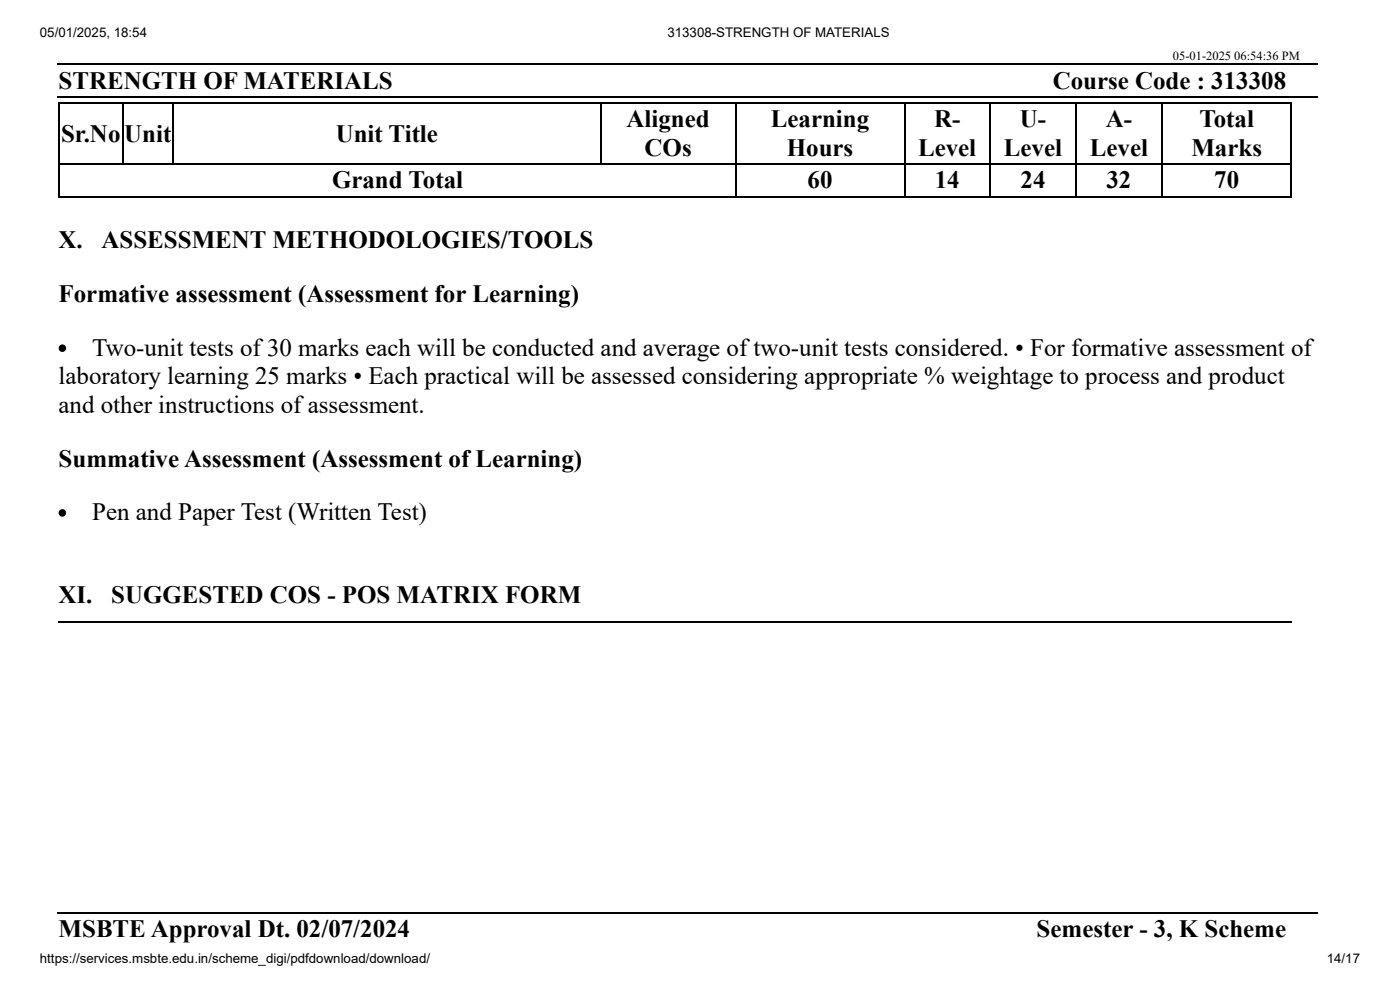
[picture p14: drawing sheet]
<svg xmlns="http://www.w3.org/2000/svg" width="297mm" height="210mm" viewBox="0 0 297 210" stroke-linecap="round" stroke-linejoin="round" font-family="sans-serif">
<defs><g id="words">
<g font-size="5.3">
<text x="12.4" y="18.8">STRENGTH OF MATERIALS</text>
<text x="223.3" y="18.8">Course Code : 313308</text>
<text x="132.9" y="27">Aligned</text>
<text x="163.5" y="27">Learning</text>
<text x="198.2" y="27">R-</text>
<text x="216.4" y="27">U-</text>
<text x="234.6" y="27">A-</text>
<text x="254.5" y="27">Total</text>
<text x="13" y="30.2">Sr.No</text>
<text x="26.4" y="30.2">Unit</text>
<text x="71.2" y="30.2">Unit Title</text>
<text x="136.8" y="33.1">COs</text>
<text x="166.9" y="33.1">Hours</text>
<text x="194.8" y="33.1">Level</text>
<text x="213" y="33.1">Level</text>
<text x="231.2" y="33.1">Level</text>
<text x="252.8" y="33.1">Marks</text>
<text x="70.4" y="40">Grand Total</text>
<text x="171.3" y="40">60</text>
<text x="198.3" y="40">14</text>
<text x="216.5" y="40">24</text>
<text x="234.7" y="40">32</text>
<text x="257.6" y="40">70</text>
<text x="12.4" y="52.7">X.</text>
<text x="21.6" y="52.7">ASSESSMENT METHODOLOGIES/TOOLS</text>
<text x="12.4" y="64">Formative assessment (Assessment for Learning)</text>
<text x="19.6" y="75.4">Two-unit tests of 30 marks each will be conducted and average of two-unit tests considered. • For formative assessment of</text>
<text x="12.4" y="81.5">laboratory learning 25 marks • Each practical will be assessed considering appropriate % weightage to process and product</text>
<text x="12.4" y="87.6">and other instructions of assessment.</text>
<text x="12.4" y="99">Summative Assessment (Assessment of Learning)</text>
<text x="19.6" y="110.3">Pen and Paper Test (Written Test)</text>
<text x="12.4" y="127.8">XI.</text>
<text x="23.6" y="127.8">SUGGESTED COS - POS MATRIX FORM</text>
<text x="12.4" y="198.7">MSBTE Approval Dt. 02/07/2024</text>
<text x="219.9" y="198.7">Semester - 3, K Scheme</text>
</g>
<g font-size="2.8">
<text x="8.5" y="7.9">05/01/2025, 18:54</text>
<text x="141.6" y="7.9">313308-STRENGTH OF MATERIALS</text>
<text x="8.5" y="204.3">https://services.msbte.edu.in/scheme_digi/pdfdownload/download/</text>
<text x="281.5" y="204.3">14/17</text>
</g>
<text font-size="2.6" x="248.8" y="12.7">05-01-2025 06:54:36 PM</text>
</g></defs>
<g fill="none" stroke="#000" stroke-width=".26">
<path d="M12.2 13.6h267.5M12.2 20.5h267.5M12.4 21.8h261.7M12.4 34.8h261.7M12.6 21.7v20.1M26.1 21.7v13.2M36.6 21.7v13.2M127.4 21.7v13.2M156.2 21.7v20.1M192 21.7v20.1M209.9 21.7v20.1M228.2 21.7v20.1"/>
<path d="M246.5 21.7v20.1M274 21.7v20.1M12.4 41.7h261.7M12.4 131.9h261.7M12.2 193.5h267.5"/>
</g>
<g fill="#000">
<path d="M12.4 131.8h.3v.2h-.3zM273.8 131.8h.3v.2h-.3z"/>
<circle cx="13.2" cy="73.8" r=".79"/>
<circle cx="13.2" cy="108.7" r=".79"/>
</g>
<use href="#words"/>
</svg>
